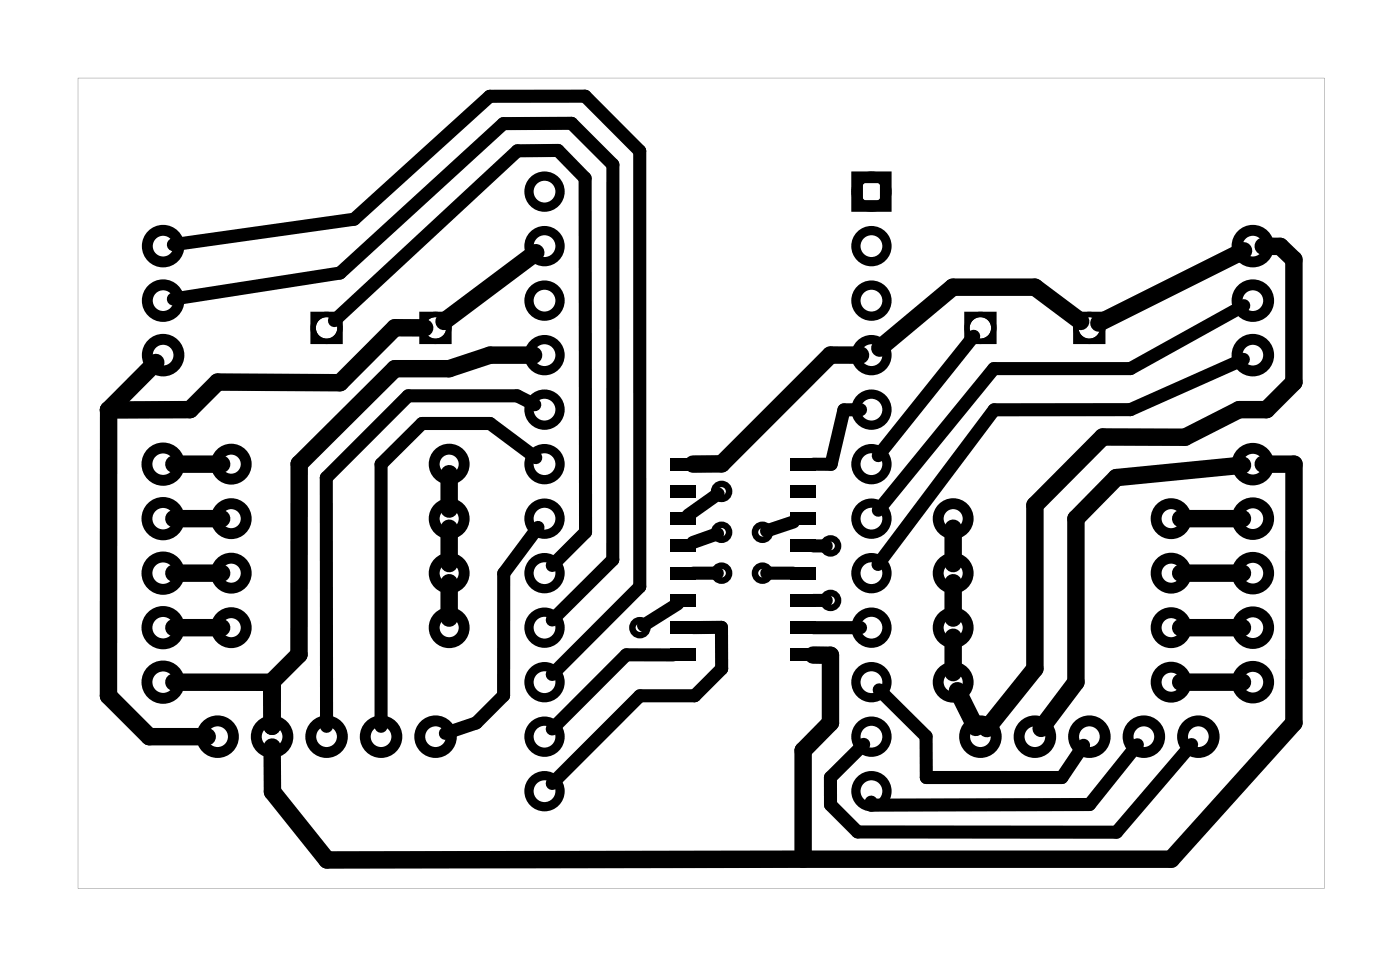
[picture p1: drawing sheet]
<svg xmlns="http://www.w3.org/2000/svg" width="65mm" height="45mm" viewBox="0 0 65 45" stroke-linecap="round" stroke-linejoin="round" font-family="sans-serif">
<g fill="#000">
<path d="M31.2 30.2h1.2v.6h-1.2zM31.2 28.9h1.2v.6h-1.2zM31.2 27.7h1.2v.6h-1.2zM31.2 26.4h1.2v.6h-1.2zM31.2 25.1h1.2v.6h-1.2zM31.2 23.9h1.2v.6h-1.2zM31.2 22.6h1.2v.6h-1.2zM31.2 21.3h1.2v.6h-1.2zM36.8 21.3h1.2v.6h-1.2zM36.8 22.6h1.2v.6h-1.2zM36.8 23.9h1.2v.6h-1.2zM36.8 25.1h1.2v.6h-1.2z"/>
<path d="M36.8 26.4h1.2v.6h-1.2zM36.8 27.7h1.2v.6h-1.2zM36.8 28.9h1.2v.6h-1.2zM36.8 30.2h1.2v.6h-1.2z"/>
<path d="M14.5 14.5v1.5h1.5v-1.5zM14.7 15.3a.5 .5 0 0 1 1 0 .5 .5 0 0 1-1 0z"/>
<path d="M19.5 14.5v1.5h1.6v-1.5zM19.8 15.3a.5 .5 0 0 1 1 0 .5 .5 0 0 1-1 0z"/>
<path d="M45 14.5v1.5h1.5v-1.5zM45.2 15.3a.5 .5 0 0 1 1 0 .5 .5 0 0 1-1 0z"/>
<path d="M50 14.5v1.5h1.5v-1.5zM50.3 15.3a.5 .5 0 0 1 1 0 .5 .5 0 0 1-1 0z"/>
<path d="M3.6 3.6v37.8h58.1v-37.8zM3.6 3.6h58.1v37.8h-58.1z"/>
</g>
<g fill="none" stroke="#000" stroke-width=".51">
<circle cx="7.6" cy="14" r=".74"/>
<circle cx="7.6" cy="16.5" r=".74"/>
<circle cx="7.6" cy="11.5" r=".74"/>
<circle cx="58.4" cy="16.6" r=".74"/>
<circle cx="58.4" cy="11.5" r=".74"/>
<circle cx="58.4" cy="14" r=".74"/>
<circle cx="7.6" cy="24.2" r=".75"/>
<circle cx="7.6" cy="26.7" r=".75"/>
<circle cx="7.6" cy="31.8" r=".75"/>
<circle cx="7.6" cy="21.6" r=".75"/>
<circle cx="7.6" cy="29.2" r=".75"/>
<circle cx="10.1" cy="34.3" r=".74"/>
<circle cx="10.8" cy="24.2" r=".7"/>
<circle cx="10.8" cy="29.3" r=".7"/>
<circle cx="10.8" cy="26.7" r=".7"/>
<circle cx="10.8" cy="21.6" r=".7"/>
<circle cx="12.7" cy="34.3" r=".74"/>
<circle cx="15.2" cy="34.3" r=".74"/>
<circle cx="17.8" cy="34.3" r=".74"/>
<circle cx="20.3" cy="34.3" r=".74"/>
<circle cx="20.9" cy="29.3" r=".7"/>
<circle cx="20.9" cy="24.2" r=".7"/>
<circle cx="20.9" cy="21.6" r=".7"/>
<circle cx="20.9" cy="26.7" r=".7"/>
<circle cx="44.4" cy="24.2" r=".7"/>
<circle cx="44.4" cy="29.3" r=".7"/>
<circle cx="44.4" cy="31.8" r=".7"/>
<circle cx="44.4" cy="26.7" r=".7"/>
<circle cx="45.7" cy="34.3" r=".74"/>
<circle cx="48.2" cy="34.3" r=".74"/>
<circle cx="50.8" cy="34.3" r=".74"/>
<circle cx="53.3" cy="34.3" r=".74"/>
<circle cx="54.6" cy="29.3" r=".7"/>
<circle cx="54.6" cy="26.7" r=".7"/>
<circle cx="54.6" cy="31.8" r=".7"/>
<circle cx="54.6" cy="24.2" r=".7"/>
<circle cx="55.9" cy="34.3" r=".74"/>
<circle cx="58.4" cy="31.8" r=".74"/>
<circle cx="58.4" cy="26.7" r=".74"/>
<circle cx="58.4" cy="29.3" r=".74"/>
<circle cx="58.4" cy="21.6" r=".74"/>
<circle cx="58.4" cy="24.2" r=".74"/>
</g>
<g fill="none" stroke="#000" stroke-width=".3">
<circle cx="29.8" cy="29.2" r=".35"/>
<circle cx="33.6" cy="26.7" r=".35"/>
<circle cx="33.6" cy="22.9" r=".35"/>
<circle cx="33.6" cy="24.8" r=".35"/>
<circle cx="35.5" cy="24.8" r=".35"/>
<circle cx="35.5" cy="26.7" r=".35"/>
<circle cx="38.7" cy="25.4" r=".35"/>
<circle cx="38.7" cy="28" r=".35"/>
</g>
<g fill="none" stroke="#000" stroke-width=".25">
<circle cx="15.2" cy="15.3" r=".63"/>
<circle cx="20.3" cy="15.3" r=".63"/>
<circle cx="45.7" cy="15.3" r=".63"/>
<circle cx="50.8" cy="15.3" r=".63"/>
</g>
<g fill="none" stroke="#000" stroke-width=".43">
<circle cx="25.4" cy="8.9" r=".72"/>
<circle cx="25.4" cy="19.1" r=".72"/>
<circle cx="25.4" cy="16.6" r=".72"/>
<circle cx="25.4" cy="11.5" r=".72"/>
<circle cx="25.4" cy="14" r=".72"/>
<circle cx="40.6" cy="8.9" r=".72"/>
<circle cx="40.6" cy="16.6" r=".72"/>
<circle cx="40.6" cy="19.1" r=".72"/>
<circle cx="40.6" cy="14" r=".72"/>
<circle cx="40.6" cy="11.5" r=".72"/>
<circle cx="25.4" cy="31.8" r=".72"/>
<circle cx="25.4" cy="29.3" r=".72"/>
<circle cx="25.4" cy="34.3" r=".72"/>
<circle cx="25.4" cy="36.9" r=".72"/>
<circle cx="25.4" cy="26.7" r=".72"/>
<circle cx="25.4" cy="21.6" r=".72"/>
<circle cx="25.4" cy="24.2" r=".72"/>
<circle cx="40.6" cy="34.3" r=".72"/>
<circle cx="40.6" cy="36.9" r=".72"/>
<circle cx="40.6" cy="29.3" r=".72"/>
<circle cx="40.6" cy="31.8" r=".72"/>
<circle cx="40.6" cy="26.7" r=".72"/>
<circle cx="40.6" cy="24.2" r=".72"/>
<circle cx="40.6" cy="21.6" r=".72"/>
</g>
<path d="M40 8.3h1.3v1.3h-1.3z" fill="none" stroke="#000" stroke-width=".54"/>
<g fill="none" stroke="#000" stroke-width=".81">
<path d="M5.1 19.1v13.3l1.9 1.9h2.7M7.3 16.9l-2.2 2.2M19.8 15.3h-1.4l-2.5 2.5h-5.8l-1.2 1.3h-3.8M24.9 16.5h-2.1l-1.9 .7h-2.5l-4.5 4.4v8.9l-1.2 1.3v2v-2h-4.6M25 11.8l-4.3 3.2M40.1 16.5h-1.4l-5.1 5.1h-1.3M50.4 15l-2.2-1.6h-3.8l-3.4 2.8M58 11.7l-6.8 3.4M58.9 11.5h.8l.6 .6v5.7l-1.3 1.3h-1.2l-2.6 1.3h-3.8l-3.2 3.1v7.7l-2.2 2.8M8.1 21.6h2.2M8.1 26.7h2.2M8.1 29.2h2.2"/>
<path d="M8.1 24.2h2.2M20.9 22.1v1.6M20.9 24.6v1.7M20.9 27.2v1.6M37.9 30.5h.8v3.2l-1.3 1.3v5M44.4 24.6v1.7M44.4 27.2v1.6M44.4 29.7v1.6M44.6 32.2l.9 1.7M55 31.8h2.9M55 26.7h2.9M55 29.2h2.9"/>
<path d="M55 24.2h2.9M57.9 21.7l-5.9 .6-1.8 1.9v7.6l-1.7 2.1M58.9 21.6h1.4v12.1l-5.7 6.3-39.4 .1-2.5-3.2v-2.1"/>
</g>
<g fill="none" stroke="#000" stroke-width=".61">
<path d="M8.1 13.9l7.8-1.2 7.6-6.9 3.1-.1 2 2v18.4l-2.9 2.8M8.1 11.4l8.4-1.2 6.3-5.7h4.5l2.5 2.5v20.3l-4.1 4.1M15.6 14.9l8.5-7.9h1.9l1.3 1.3v16.5l-1.6 1.6M24.9 18.9l-.8-.5h-5.1l-3.8 3.9v11.5M40.1 19.1h-.8l-.6 2.5h-.8M45.4 15.7l-4.5 5.5M58 16.7l-5.3 2.4h-6.4l-5.4 7.2M58 14.2l-5.3 3h-6.4l-5.4 6.6M25 21.3l-2.2-1.6h-3.1l-1.9 1.9v12.2M25.1 24.6l-1.6 2.1v5.7l-1.3 1.3-1.4 .5M31.4 30.5h-2.2l-3.5 3.5M31.6 28.1l-1.6 1"/>
<path d="M32.3 29.2h1.3v2l-1.2 1.2h-2.6l-4.1 4.1M32.3 26.7h1.1M33.5 24.9l-1.2 .4M33.5 23l-1.4 1M35.7 26.7h1.3M37 24.3l-1.3 .4M37.9 29.2h2.2M37.9 25.4h.6M37.9 28h.6M40.3 34.7l-1.6 1.5v1.3l1.3 1.3h12.1l3.5-4.1M41 32.1l2.2 2.2v1.9h6.3l1-1.5M53 34.7l-2.2 2.8h-10.2v-.1"/>
</g>
</svg>
